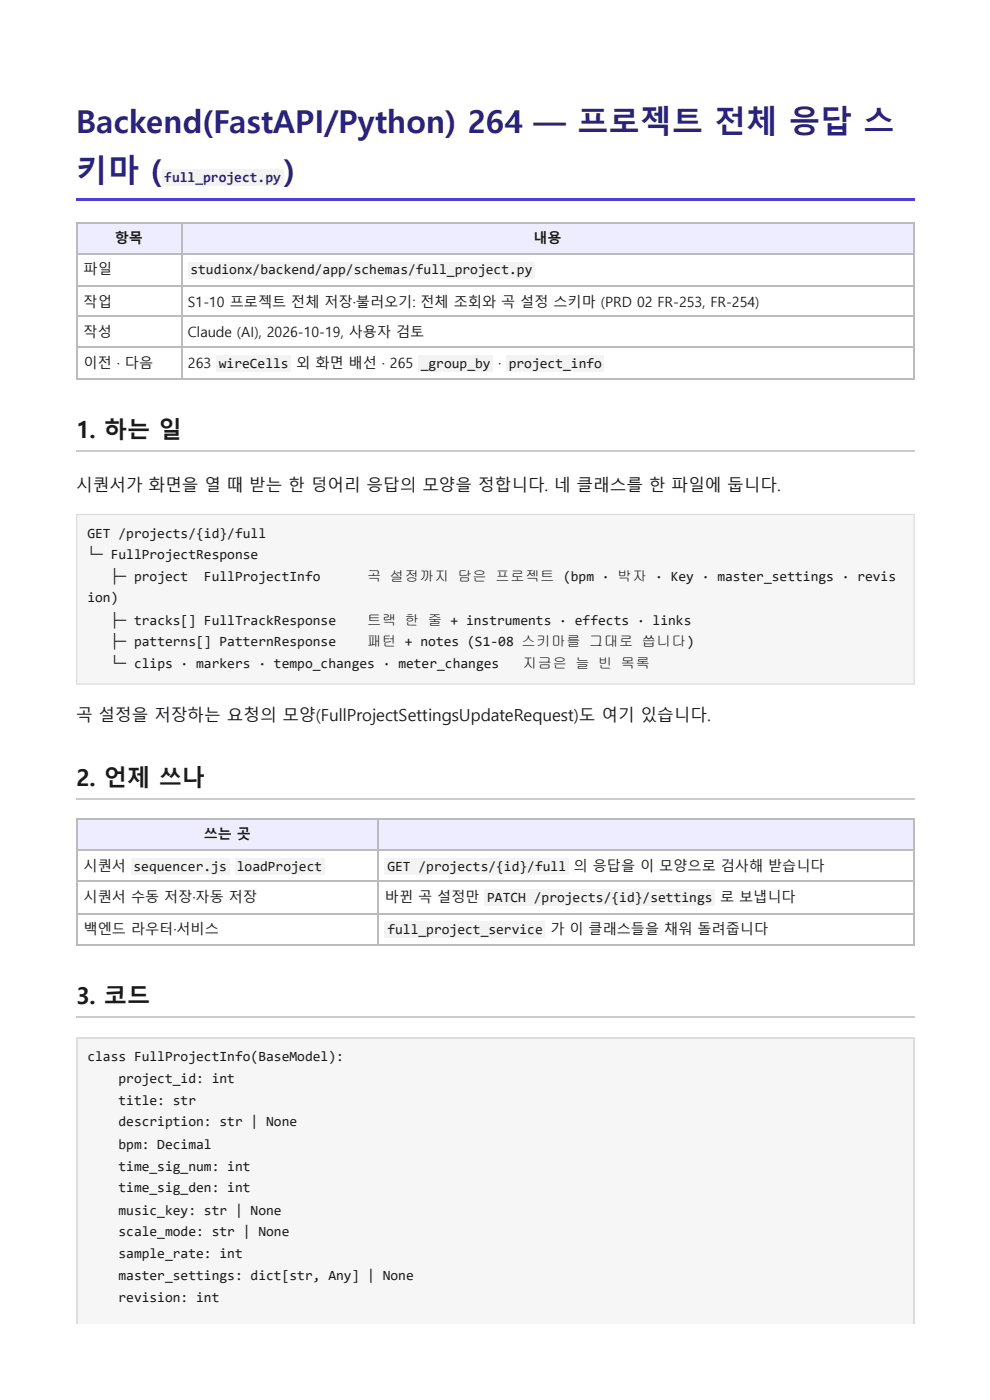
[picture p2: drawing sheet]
<svg xmlns="http://www.w3.org/2000/svg" width="210mm" height="297mm" viewBox="0 0 210 297" stroke-linecap="round" stroke-linejoin="round" font-family="sans-serif">
<defs><g id="words">
<g font-size="6.7" fill="#2a2280">
<text x="16.1" y="28.3">Backend(FastAPI/Python) 264 — 프로젝트 전체 응답 스</text>
<text x="16.1" y="38.6">키마 (</text>
<text x="60.1" y="38.6">)</text>
</g>
<g font-size="4.9" fill="#1a1a1a">
<text x="16.1" y="92.9">1. 하는 일</text>
<text x="16.1" y="166.7">2. 언제 쓰나</text>
<text x="16.1" y="213">3. 코드</text>
</g>
<g font-size="3.5" fill="#1a1a1a">
<text x="16.1" y="104.2">시퀀서가 화면을 열 때 받는 한 덩어리 응답의 모양을 정합니다. 네 클래스를 한 파일에 둡니다.</text>
<text x="16.1" y="152.9">곡 설정을 저장하는 요청의 모양(FullProjectSettingsUpdateRequest)도 여기 있습니다.</text>
</g>
<text font-size="3" fill="#2a2280" x="34.8" y="38.6">full_project.py</text>
<g font-size="3" fill="#1a1a1a">
<text x="24.3" y="51.6">항목</text>
<text x="113.1" y="51.6">내용</text>
<text x="17.7" y="58.2">파일</text>
<text x="40.4" y="58.2">studionx/backend/app/schemas/full_project.py</text>
<text x="17.7" y="65.1">작업</text>
<text x="39.8" y="65.1">S1-10 프로젝트 전체 저장·불러오기: 전체 조회와 곡 설정 스키마 (PRD 02 FR-253, FR-254)</text>
<text x="17.7" y="71.4">작성</text>
<text x="39.8" y="71.4">Claude (AI), 2026-10-19, 사용자 검토</text>
<text x="17.7" y="78.1">이전 · 다음</text>
<text x="39.8" y="78.1">263</text>
<text x="46.4" y="78.1">wireCells</text>
<text x="62.8" y="78.1">외 화면 배선 · 265</text>
<text x="89.2" y="78.1">_group_by</text>
<text x="105.6" y="78.1">·</text>
<text x="107.9" y="78.1">project_info</text>
<text x="18.5" y="114">GET /projects/{id}/full</text>
<text x="18.5" y="118.5">└─ FullProjectResponse</text>
<text x="23.5" y="123.3">├─ project</text>
<text x="43.2" y="123.3">FullProjectInfo</text>
<text x="77.9" y="123.3">곡 설정까지 담은 프로젝트 (bpm · 박자 · Key · master_settings · revis</text>
<text x="18.5" y="127.8">ion)</text>
<text x="23.5" y="132.6">├─ tracks[] FullTrackResponse</text>
<text x="23.5" y="137.1">├─ patterns[] PatternResponse</text>
<text x="77.9" y="132.6">트랙 한 줄 + instruments · effects · links</text>
<text x="77.9" y="137.1">패턴 + notes (S1-08 스키마를 그대로 씁니다)</text>
<text x="23.5" y="141.8">└─ clips · markers · tempo_changes · meter_changes</text>
<text x="110.8" y="141.8">지금은 늘 빈 목록</text>
<text x="43.2" y="178.1">쓰는 곳</text>
<text x="17.7" y="184.7">시퀀서</text>
<text x="28.3" y="184.7">sequencer.js</text>
<text x="50.2" y="184.7">loadProject</text>
<text x="82.1" y="184.7">GET /projects/{id}/full</text>
<text x="121.6" y="184.7">의 응답을 이 모양으로 검사해 받습니다</text>
<text x="17.7" y="191.3">시퀀서 수동 저장·자동 저장</text>
<text x="81.6" y="191.3">바뀐 곡 설정만</text>
<text x="103.3" y="191.3">PATCH /projects/{id}/settings</text>
<text x="152.7" y="191.3">로 보냅니다</text>
<text x="17.7" y="198.2">백엔드 라우터·서비스</text>
<text x="82.1" y="198.2">full_project_service</text>
<text x="116.7" y="198.2">가 이 클래스들을 채워 돌려줍니다</text>
<text x="18.5" y="225.2">class FullProjectInfo(BaseModel):</text>
<text x="25.1" y="229.7">project_id: int</text>
<text x="25.1" y="234.4">title: str</text>
<text x="25.1" y="238.9">description: str | None</text>
<text x="25.1" y="243.7">bpm: Decimal</text>
<text x="25.1" y="248.4">time_sig_num: int</text>
<text x="25.1" y="252.9">time_sig_den: int</text>
<text x="25.1" y="257.7">music_key: str | None</text>
<text x="25.1" y="262.2">scale_mode: str | None</text>
<text x="25.1" y="267">sample_rate: int</text>
<text x="25.1" y="271.5">master_settings: dict[str, Any] | None</text>
<text x="25.1" y="276.2">revision: int</text>
</g>
</g></defs>
<path d="M16.1 42.1h177.8v.5h-177.8z" fill="#4b3fd6"/>
<g fill="#eeecff">
<path d="M16.4 47.4h22v6.3h-22z"/>
<path d="M38.4 47.4h155.5v6.3h-155.5z"/>
</g>
<path d="M16.1 47.2h177.8M16.1 53.8h177.8M16.3 47.1v33.3M38.5 47.1v33.3M193.8 47.1v33.3M16.1 60.7h177.8M16.1 67.1h177.8M16.1 73.7h177.8M16.1 80.3h177.8" fill="none" stroke="#bbb" stroke-width=".26"/>
<path d="M16.1 95.6h177.8" fill="none" stroke="#ccc" stroke-width=".26"/>
<path d="M16.1 109h177.8v36.3h-177.8z" fill="#f6f6f6"/>
<path d="M16.3 109.1h177.5v36h-177.5z" fill="none" stroke="#ddd" stroke-width=".26"/>
<path d="M16.1 169.5h177.8" fill="none" stroke="#ccc" stroke-width=".26"/>
<g fill="#eeecff">
<path d="M16.4 173.8h63.8v6.4h-63.8z"/>
<path d="M80.2 173.8h113.7v6.4h-113.7z"/>
</g>
<path d="M16.1 173.7h177.8M16.3 173.6v27M80 173.6v27M193.8 173.6v27M16.1 180.3h177.8M16.1 186.9h177.8M16.1 193.8h177.8M16.1 200.4h177.8" fill="none" stroke="#bbb" stroke-width=".26"/>
<path d="M16.1 215.8h177.8" fill="none" stroke="#ccc" stroke-width=".26"/>
<path d="M16.1 220.1h177.8v60.8h-177.8z" fill="#f6f6f6"/>
<path d="M16.1 220.3h177.8M16.3 220.1v60.8M193.8 220.1v60.8" fill="none" stroke="#ddd" stroke-width=".26"/>
<g fill="#f3f3f3">
<path d="M34.4 36h25.7v3.4h-25.7z"/>
<path d="M40 55.6h73.5v3.4h-73.5z"/>
<path d="M45.8 75.4h15.8v3.4h-15.8z"/>
<path d="M88.6 75.4h15.9v3.4h-15.9z"/>
<path d="M107.4 75.4h20.7v3.4h-20.7z"/>
<path d="M27.8 182h20.9v3.5h-20.9z"/>
<path d="M49.7 182h19.1v3.5h-19.1z"/>
<path d="M81.5 182h39.1v3.5h-39.1z"/>
<path d="M102.7 188.6h48.9v3.5h-48.9z"/>
<path d="M81.5 195.5h34.1v3.5h-34.1z"/>
</g>
<use href="#words"/>
</svg>
